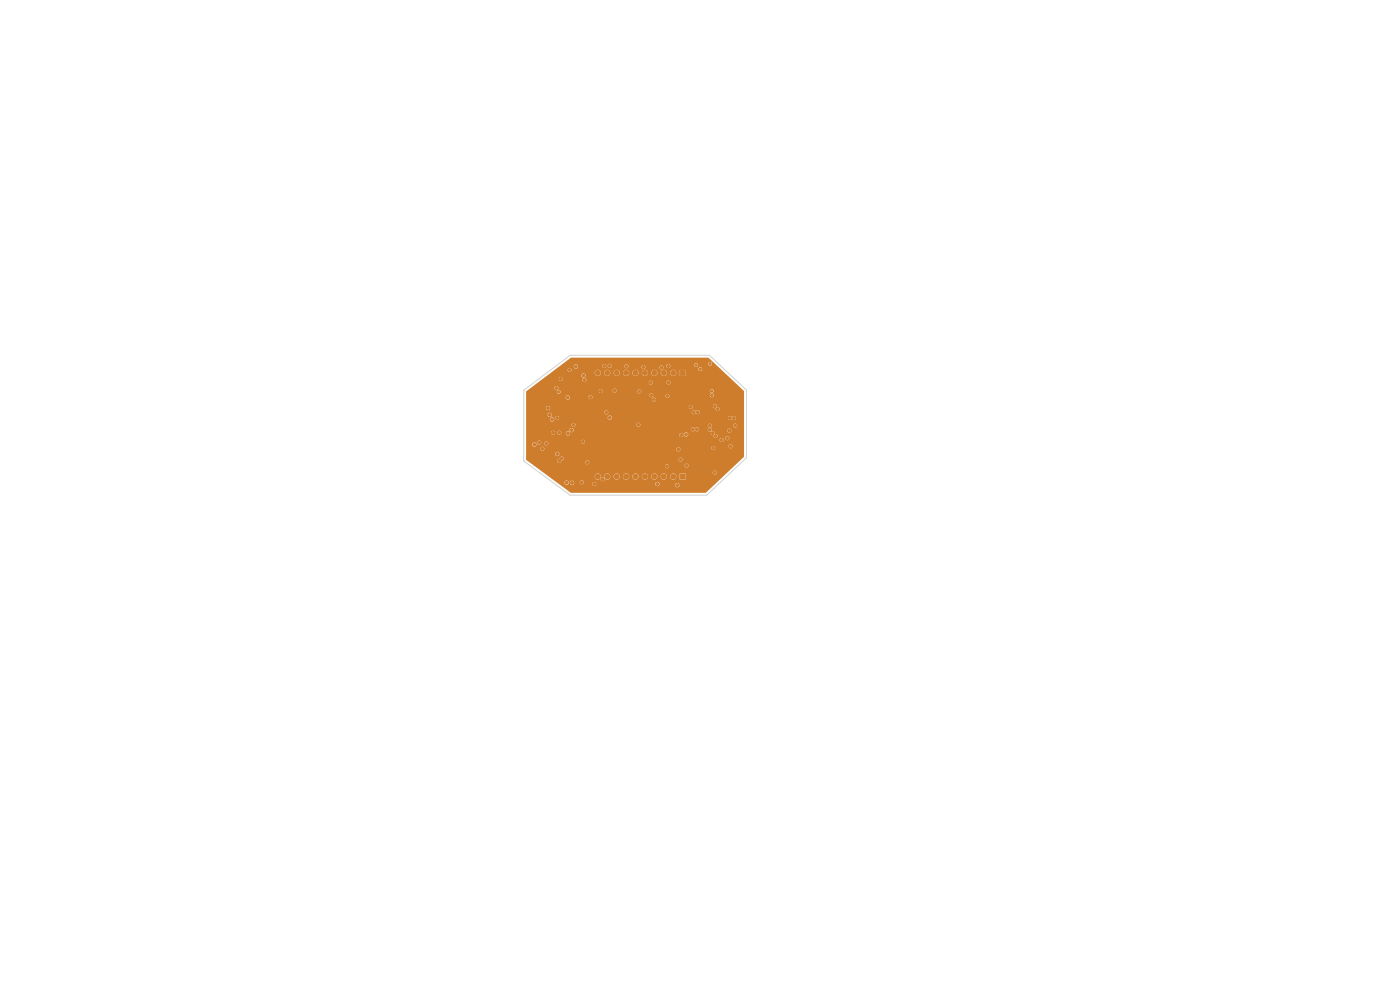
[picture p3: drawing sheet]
<svg xmlns="http://www.w3.org/2000/svg" width="297mm" height="210mm" viewBox="0 0 297 210" stroke-linecap="round" stroke-linejoin="round" font-family="sans-serif">
<g fill="#ce7d2c" stroke="#ce7d2c" stroke-width=".21">
<path d="M144.3 78.6h1v1h-1z"/>
<path d="M144.3 100.6h1v1h-1z"/>
<circle cx="142.8" cy="79.1" r=".53"/>
<circle cx="140.8" cy="79.1" r=".52"/>
<circle cx="138.8" cy="79.1" r=".53"/>
<circle cx="136.8" cy="79.1" r=".53"/>
<circle cx="134.8" cy="79.1" r=".53"/>
<circle cx="132.8" cy="79.1" r=".53"/>
<circle cx="130.8" cy="79.1" r=".53"/>
<circle cx="128.8" cy="79.1" r=".53"/>
<circle cx="126.8" cy="79.1" r=".53"/>
<circle cx="142.8" cy="101.1" r=".53"/>
<circle cx="140.8" cy="101.1" r=".53"/>
<circle cx="138.8" cy="101.1" r=".53"/>
<circle cx="136.8" cy="101.1" r=".53"/>
<circle cx="134.8" cy="101.1" r=".53"/>
<circle cx="132.8" cy="101.1" r=".53"/>
<circle cx="130.8" cy="101.1" r=".53"/>
<circle cx="128.8" cy="101.1" r=".53"/>
<circle cx="126.8" cy="101.1" r=".53"/>
<circle cx="122.2" cy="77.8" r=".3"/>
<circle cx="118.5" cy="83.1" r=".25"/>
<circle cx="121.4" cy="102.4" r=".3"/>
<circle cx="117.1" cy="89" r=".3"/>
<circle cx="143.7" cy="102.9" r=".3"/>
<circle cx="116.3" cy="86.6" r=".3"/>
<circle cx="145.5" cy="92.2" r=".3"/>
<circle cx="113.4" cy="94.3" r=".3"/>
<circle cx="116.6" cy="88" r=".3"/>
<circle cx="120.5" cy="91.9" r=".3"/>
<circle cx="121.3" cy="91.2" r=".3"/>
<circle cx="139.5" cy="102.7" r=".3"/>
<circle cx="118.2" cy="96.3" r=".3"/>
<circle cx="120.2" cy="102.4" r=".3"/>
<circle cx="123.8" cy="79.7" r=".3"/>
<circle cx="120.4" cy="84.3" r=".3"/>
<circle cx="129.4" cy="88.6" r=".3"/>
<circle cx="153.6" cy="85.2" r=".3"/>
<circle cx="123.6" cy="83" r=".3"/>
<circle cx="126" cy="92.2" r=".3"/>
<circle cx="129" cy="98.9" r=".3"/>
<circle cx="129.7" cy="81.9" r=".3"/>
<circle cx="148.2" cy="81.5" r=".25"/>
<circle cx="116.3" cy="90.9" r=".3"/>
<circle cx="126.3" cy="88.9" r=".3"/>
<circle cx="139.4" cy="86.7" r=".3"/>
<circle cx="117.5" cy="87.7" r=".3"/>
<circle cx="155.7" cy="91.6" r=".25"/>
<circle cx="124" cy="78.4" r=".3"/>
<circle cx="119.4" cy="78.2" r=".3"/>
<circle cx="156.6" cy="94.7" r=".25"/>
<circle cx="126" cy="94.6" r=".3"/>
<circle cx="146.1" cy="84.8" r=".25"/>
<circle cx="141.8" cy="82.5" r=".25"/>
<circle cx="143.1" cy="84.1" r=".25"/>
<circle cx="147.3" cy="92.6" r=".3"/>
<circle cx="155.4" cy="92.4" r=".25"/>
<circle cx="150.6" cy="77.2" r=".25"/>
<circle cx="151.6" cy="100.2" r=".3"/>
<circle cx="156" cy="90.3" r=".3"/>
<circle cx="120.8" cy="78.5" r=".3"/>
<circle cx="145.6" cy="98.8" r=".3"/>
<circle cx="144.4" cy="97.5" r=".3"/>
<circle cx="135.4" cy="90.1" r=".3"/>
<circle cx="155" cy="94.7" r=".3"/>
<circle cx="135.6" cy="83" r=".3"/>
<circle cx="154.7" cy="91.3" r=".3"/>
<circle cx="153.1" cy="93.3" r=".3"/>
<circle cx="118.1" cy="82.3" r=".3"/>
<circle cx="119" cy="80.4" r=".3"/>
<circle cx="151.3" cy="95" r=".3"/>
<circle cx="124.6" cy="98.1" r=".3"/>
<circle cx="147.7" cy="77.5" r=".25"/>
<circle cx="151" cy="83.9" r=".25"/>
<circle cx="119.2" cy="97.3" r=".3"/>
<circle cx="118.6" cy="97.8" r=".3"/>
<circle cx="115.9" cy="94.1" r=".3"/>
<circle cx="115.1" cy="95.2" r=".3"/>
<circle cx="114.4" cy="93.9" r=".3"/>
<circle cx="117.3" cy="91.8" r=".3"/>
<circle cx="124" cy="80.6" r=".3"/>
<circle cx="152.3" cy="86.8" r=".3"/>
<circle cx="154.8" cy="88.7" r=".3"/>
<circle cx="123.7" cy="93.7" r=".3"/>
<circle cx="121.7" cy="90.1" r=".3"/>
<circle cx="151.8" cy="92.5" r=".3"/>
<circle cx="147" cy="91.1" r=".3"/>
<circle cx="123.4" cy="102.3" r=".3"/>
<circle cx="126.1" cy="102.7" r=".3"/>
<circle cx="151.2" cy="91.9" r=".3"/>
<circle cx="147.8" cy="91.1" r=".3"/>
<circle cx="151.6" cy="86.2" r=".3"/>
<circle cx="155.7" cy="88.7" r=".3"/>
<circle cx="150.6" cy="90.3" r=".3"/>
<circle cx="148" cy="87.4" r=".3"/>
<circle cx="128.2" cy="77.6" r=".3"/>
<circle cx="132.9" cy="77.7" r=".3"/>
<circle cx="141.8" cy="77.7" r=".3"/>
<circle cx="140.3" cy="77.9" r=".3"/>
<circle cx="146.5" cy="86.3" r=".3"/>
<circle cx="150.6" cy="91.1" r=".3"/>
<circle cx="147.2" cy="87.4" r=".3"/>
<circle cx="118.7" cy="91.8" r=".3"/>
<circle cx="118.2" cy="88.7" r=".3"/>
<circle cx="143.9" cy="95.3" r=".3"/>
<circle cx="130.4" cy="82.8" r=".3"/>
<circle cx="127.5" cy="83" r=".3"/>
<circle cx="127.9" cy="101.6" r=".3"/>
<circle cx="128.6" cy="87.5" r=".3"/>
<circle cx="125.3" cy="84.2" r=".3"/>
<circle cx="129.3" cy="77.6" r=".3"/>
<circle cx="138.1" cy="81.2" r=".3"/>
<circle cx="136.5" cy="77.9" r=".3"/>
<circle cx="141.6" cy="84" r=".3"/>
<circle cx="138.7" cy="84.8" r=".3"/>
<circle cx="141.5" cy="98.9" r=".3"/>
<circle cx="141.8" cy="81.1" r=".3"/>
<circle cx="138.2" cy="83.8" r=".3"/>
<circle cx="144.5" cy="92.3" r=".3"/>
<circle cx="154.3" cy="93" r=".3"/>
<circle cx="148.5" cy="78.3" r=".25"/>
<circle cx="151" cy="83" r=".25"/>
</g>
<path d="M111.6 83l1-.7h5v.1a.42 .42 0 0 0 .7 .3 .42 .42 0 0 0 0-.7 .42 .42 0 0 0-.7 .3h-5l1.6-1.2h23.4v.1a.42 .42 0 0 0 .5 .4 .42 .42 0 0 0 .4-.5h2.9v.1a.42 .42 0 0 0 .7 .3 .42 .42 0 0 0 0-.7 .42 .42 0 0 0-.7 .3l-2.9-.1a.42 .42 0 0 0-.5-.3 .42 .42 0 0 0-.4 .4h-23.4l1-.8h3.3l.1 .3 .3 .2 .4-.2h4.3a.42 .42 0 0 0 .5 .4 .42 .42 0 0 0 .2-.7 .42 .42 0 0 0-.7 .2v.1h-4.3a.42 .42 0 0 0-.2-.6 .42 .42 0 0 0-.6 .3h-3.3l1-.7h7.1v.1a.45 .45 0 0 0 .7 .3 .45 .45 0 0 0 0-.7 .45 .45 0 0 0-.7 .3h-7.1l.7-.6h9.3a.65 .65 0 0 0 .6 .7 .65 .65 0 0 0 .7-.7h.7v.2a.65 .65 0 0 0 .7 .5 .65 .65 0 0 0 .6-.7h.7v.2a.65 .65 0 0 0 .7 .5 .65 .65 0 0 0 .6-.7h.7v.2a.65 .65 0 0 0 .7 .5 .65 .65 0 0 0 .6-.7h.7v.2a.65 .65 0 0 0 .7 .5 .65 .65 0 0 0 .6-.7h.7v.2a.65 .65 0 0 0 .7 .5 .65 .65 0 0 0 .6-.7h.7v.2a.65 .65 0 0 0 .7 .5 .65 .65 0 0 0 .6-.7h.7v.2a.65 .65 0 0 0 .7 .5 .65 .65 0 0 0 .6-.7h.7l.1 .5a.65 .65 0 0 0 .9 .1l1.6 .1 .1-.2v.2h.5v-.6l-.2-.1h.2v-.5h-.5l-.1 .2v-.2h-.5l-.1 .5 .2 .1h-.2v.5h-1a.65 .65 0 0 0-.1-1.1 .65 .65 0 0 0-.9 .5h-.7a.65 .65 0 0 0-.7-.6 .65 .65 0 0 0-.6 .6h-.7a.65 .65 0 0 0-.7-.6 .65 .65 0 0 0-.6 .6h-.7a.65 .65 0 0 0-.7-.6 .65 .65 0 0 0-.6 .6h-.7a.65 .65 0 0 0-.7-.6 .65 .65 0 0 0-.6 .6h-.7a.65 .65 0 0 0-.7-.6 .65 .65 0 0 0-.6 .6h-.7a.65 .65 0 0 0-.7-.6 .65 .65 0 0 0-.6 .6h-.7a.65 .65 0 0 0-.7-.6 .65 .65 0 0 0-.6 .6h-.7a.65 .65 0 0 0-.7-.6 .65 .65 0 0 0-.6 .6h-9.3l.8-.6h2.7a.42 .42 0 0 0 .6 .5 .42 .42 0 0 0 .1-.7 .42 .42 0 0 0-.7 .1l-2.7 .1 1-.7h3v.1a.45 .45 0 0 0 .6 .4 .45 .45 0 0 0 .3-.6h5.2v.1a.42 .42 0 0 0 .5 .4 .42 .42 0 0 0 .3-.6l.3 .1a.42 .42 0 0 0 .4 .4 .42 .42 0 0 0 .5-.4h2.7v.1a.42 .42 0 0 0 .4 .4 .42 .42 0 0 0 .4-.3h2.8v.1a.42 .42 0 0 0 .4 .4 .42 .42 0 0 0 .4-.4h3l.1 .3 .3 .2 7.8-.1a.4 .4 0 0 0 .6 .4 .4 .4 0 0 0 .1-.7 .4 .4 0 0 0-.6 .2l-7.6 .1 .1-.4-.1-.3h.8v.1a.42 .42 0 0 0 .6 .4 .42 .42 0 0 0 .1-.7l5.2 .1a.4 .4 0 0 0 .6 .3 .4 .4 0 0 0 0-.7l2.3 .1a.4 .4 0 0 0 .7 .3 .4 .4 0 0 0 0-.7 .4 .4 0 0 0-.7 .3h-2.6l-.3 .3h-5.2a.42 .42 0 0 0-.4-.2 .42 .42 0 0 0-.3 .4h-.8a.42 .42 0 0 0-.7 .3h-3l-.1-.4a.42 .42 0 0 0-.7 .3h-2.8a.42 .42 0 0 0-.3-.5 .42 .42 0 0 0-.5 .3h-2.7l-.1-.3a.42 .42 0 0 0-.5-.1 .42 .42 0 0 0-.3 .3h-.3l-.1-.1a.42 .42 0 0 0-.4-.2 .42 .42 0 0 0-.3 .4h-5.2l-.1-.2a.45 .45 0 0 0-.8 .3h-3l2.4-1.8h29.2l7.5 7.1v13.9l-8.1 7.6h-28.6l-3-2.2h1.7a.45 .45 0 0 0 .4 .5 .45 .45 0 0 0 .5-.4h.2v.1a.45 .45 0 0 0 .6 .4 .45 .45 0 0 0 .3-.6h1.2l.1 .3 .3 .1 .3-.1h1.9a.42 .42 0 0 0 .4 .5 .42 .42 0 0 0 .5-.5h12.5l.1 .4 .3 .1 .5-.3h3.3v.2a.45 .45 0 0 0 .7 .3 .45 .45 0 0 0 0-.8 .45 .45 0 0 0-.7 .3h-3.3l-.1-.4a.45 .45 0 0 0-.5-.2 .45 .45 0 0 0-.3 .4h-12.5a.42 .42 0 0 0-.5-.4 .42 .42 0 0 0-.4 .4h-1.8a.42 .42 0 0 0-.2-.7 .42 .42 0 0 0-.6 .4l-1.2-.1a.45 .45 0 0 0-.5-.2 .45 .45 0 0 0-.4 .4h-.2l-.2-.4a.45 .45 0 0 0-.7 .3h-1.7l-1.8-1.3h9.9l.1 .5a.88 .88 0 0 0 1.1 .1 .45 .45 0 0 0 .5 .5 .45 .45 0 0 0 .4-.6l.1 .1a.65 .65 0 0 0 .7 .1 .65 .65 0 0 0 .4-.7h.7v.1a.65 .65 0 0 0 .7 .6 .65 .65 0 0 0 .6-.7h.7v.1a.65 .65 0 0 0 .7 .6 .65 .65 0 0 0 .6-.7h.7v.1a.65 .65 0 0 0 .7 .6 .65 .65 0 0 0 .6-.7h.7v.1a.65 .65 0 0 0 .7 .6 .65 .65 0 0 0 .6-.7h.7v.1a.65 .65 0 0 0 .7 .6 .65 .65 0 0 0 .6-.7h.7v.1a.65 .65 0 0 0 .7 .6 .65 .65 0 0 0 .6-.7h.7v.1a.65 .65 0 0 0 .7 .6 .65 .65 0 0 0 .6-.7h.7v.7h1.3l-.1-1.3h-1.2v.6h-.7a.65 .65 0 0 0-.7-.6 .65 .65 0 0 0-.6 .6h-.7l-.2-.3-.3-.2a.65 .65 0 0 0-.8 .5h-.7l-.2-.3-.3-.2a.65 .65 0 0 0-.8 .5h-.7l-.2-.3-.3-.2a.65 .65 0 0 0-.8 .5h-.7l-.2-.3-.3-.2a.65 .65 0 0 0-.8 .5h-.7l-.2-.3-.3-.2a.65 .65 0 0 0-.8 .5h-.7l-.2-.3-.3-.2a.65 .65 0 0 0-.8 .5h-.7l-.1-.1a.68 .68 0 0 0-.8-.4 .68 .68 0 0 0-.4 .8h-.1a.42 .42 0 0 0-.7 .3h-.2a.65 .65 0 0 0-.1-1.1 .65 .65 0 0 0-.9 .5h-9.9l-1.1-.8h36v.1a.42 .42 0 0 0 .6 .3 .42 .42 0 0 0 0-.7 .42 .42 0 0 0-.6 .3h-36l-1.8-1.3h27.7a.42 .42 0 0 0 .5 .4 .42 .42 0 0 0 .3-.6h3.3v.1a.42 .42 0 0 0 .7 .3 .42 .42 0 0 0 0-.7 .42 .42 0 0 0-.7 .3h-3.4a.42 .42 0 0 0-.4-.2 .42 .42 0 0 0-.3 .4h-27.7l-1.5-1.2h6.3l.1 .3 .3 .2 .4-.2h5.2a.42 .42 0 0 0 .5 .5 .42 .42 0 0 0 .2-.7 .42 .42 0 0 0-.7 .1v.1h-5.2l.1-.3 .5-.3h24.3v.1a.42 .42 0 0 0 .7 .4 .42 .42 0 0 0 0-.8 .42 .42 0 0 0-.7 .3h-24.3a.44 .44 0 0 0-.4-.6 .44 .44 0 0 0-.5 .6h-.3l-.2 .3h-6.3l-.3-.2v-1.3h6.2a.45 .45 0 0 0 .6 .5 .45 .45 0 0 0 .2-.7 .45 .45 0 0 0-.8 .1v.1h-6.2v-1.1h3a.42 .42 0 0 0 .4 .5 .42 .42 0 0 0 .5-.3h28v.1a.42 .42 0 0 0 .7 .3 .42 .42 0 0 0-.1-.7h6.8v.1a.42 .42 0 0 0 .7 .3 .42 .42 0 0 0-.2-.8h3.2v.1a.42 .42 0 0 0 .6 .3 .42 .42 0 0 0 0-.7 .42 .42 0 0 0-.6 .3h-3.3l-.4 .4-7-.1-.4 .4h-28a.42 .42 0 0 0-.4-.5 .42 .42 0 0 0-.5 .3h-3v-.8h1.3v.1a.45 .45 0 0 0 .7 .3 .45 .45 0 0 0 0-.8 .45 .45 0 0 0-.7 .4h-1.3v-.5h2.4l.1 .3 .2 .2 .5-.3h.7a.42 .42 0 0 0 .3 .5 .42 .42 0 0 0 .5-.3 .42 .42 0 0 0-.3-.5h7.2v.1a.42 .42 0 0 0 .7 .3 .42 .42 0 0 0 0-.7 .42 .42 0 0 0-.7 .3l-7.3-.1-.4 .4h-.7v-.2a.42 .42 0 0 0-.4-.3 .42 .42 0 0 0-.4 .3h-2.4v-.5h41v.1a.42 .42 0 0 0 .7 .3 .42 .42 0 0 0 0-.7 .42 .42 0 0 0-.7 .3h-41v-.4h42.3v.1a.42 .42 0 0 0 .6 .3 .42 .42 0 0 0 0-.7 .42 .42 0 0 0-.6 .3h-42.3v-1.1h5.3v.1a.42 .42 0 0 0 .5 .3 .42 .42 0 0 0 .3-.5h.5v.1a.42 .42 0 0 0 .4 .4 .42 .42 0 0 0 .5-.3h.9l.1 .3 .3 .2 .4-.2h23.3a.42 .42 0 0 0 .5 .5 .42 .42 0 0 0 .3-.6l.2 .1a.45 .45 0 0 0 .7 .4 .45 .45 0 0 0 .1-.8h4.9l.2 .4 .4 .1a.45 .45 0 0 0 .5 .6 .45 .45 0 0 0 .4-.6 .45 .45 0 0 0-.7-.3 .43 .43 0 0 0-.3-.5 .43 .43 0 0 0-.5 .3h-5a.45 .45 0 0 0-.7 .3l-.2-.1a.42 .42 0 0 0-.5-.1 .42 .42 0 0 0-.3 .3h-23.2a.45 .45 0 0 0-.2-.7 .45 .45 0 0 0-.7 .4h-.9l-.1-.3a.42 .42 0 0 0-.4-.2 .42 .42 0 0 0-.4 .3h-.5a.42 .42 0 0 0-.4-.3 .42 .42 0 0 0-.4 .4h-5.3v-.6h9.2v.1a.45 .45 0 0 0 .6 .4 .45 .45 0 0 0 .3-.7h24.9v.3l.3 .2 .5-.3a.45 .45 0 0 0 .7 .2 .45 .45 0 0 0 0-.7 .45 .45 0 0 0-.7 .2 .43 .43 0 0 0-.5-.2 .43 .43 0 0 0-.3 .3h-25a.45 .45 0 0 0-.4-.2 .45 .45 0 0 0-.4 .4h-9.2v-1.1h9.7v.1a.42 .42 0 0 0 .5 .4 .42 .42 0 0 0 .3-.6h12.9l.1 .3 .3 .2 .4-.3h14.3l.3 .5a.44 .44 0 0 0-.2 .7 .44 .44 0 0 0 .8-.1h3.3v.1a.42 .42 0 0 0 .7 .3 .42 .42 0 0 0 0-.7 .42 .42 0 0 0-.7 .3h-3.3v-.3l-.3-.3 .3-.5h4.6a.42 .42 0 0 0 .5 .5 .42 .42 0 0 0 .2-.7 .42 .42 0 0 0-.7 .1v.1h-4.6a.42 .42 0 0 0-.4-.3 .42 .42 0 0 0-.5 .3h-14.3a.42 .42 0 0 0-.3-.5 .42 .42 0 0 0-.5 .3h-12.9a.42 .42 0 0 0-.5-.3 .42 .42 0 0 0-.3 .4h-9.7v-1.2h5.1v.2a.45 .45 0 0 0 .7 .3 .45 .45 0 0 0-.1-.8h.5v.1a.42 .42 0 0 0 .5 .4 .42 .42 0 0 0 .3-.6h10.3v.2a.45 .45 0 0 0 .5 .3 .45 .45 0 0 0 .4-.4h24.6v.1a.46 .46 0 0 0 .4 .4 .46 .46 0 0 0 .5-.3 .44 .44 0 0 0 .7 .1 .44 .44 0 0 0-.1-.7 .44 .44 0 0 0-.7 .3l-.1-.2a.42 .42 0 0 0-.7 .3l-24.6-.1a.45 .45 0 0 0-.4-.4 .45 .45 0 0 0-.5 .4h-10.3a.42 .42 0 0 0-.5-.3 .42 .42 0 0 0-.3 .4h-.9l-.2 .3h-5.1v-.9h4.6a.45 .45 0 0 0 .6 .4 .45 .45 0 0 0 .2-.7 .45 .45 0 0 0-.8 .1v.2h-4.6v-.6h16.6a.42 .42 0 0 0 .4 .5 .42 .42 0 0 0 .4-.5h17.8v.1a.46 .46 0 0 0 .4 .4 .46 .46 0 0 0 .4-.3 .45 .45 0 0 0 .7 .1 .45 .45 0 0 0-.1-.7 .45 .45 0 0 0-.6 .3 .43 .43 0 0 0-.5-.3 .43 .43 0 0 0-.3 .4l-17.8-.1a.42 .42 0 0 0-.4-.2 .42 .42 0 0 0-.4 .3h-16.6v-.9h4.2v.1a.45 .45 0 0 0 .6 .4 .45 .45 0 0 0 .2-.7h29.5v.1a.42 .42 0 0 0 .6 .3 .42 .42 0 0 0 .2-.6h4.3l.2 .4 .5 .1a.46 .46 0 0 0 .4 .6 .46 .46 0 0 0 .4-.6 .46 .46 0 0 0-.7-.3l.1-.1a.42 .42 0 0 0-.4-.5 .42 .42 0 0 0-.5 .4h-4.3a.42 .42 0 0 0-.5-.2 .42 .42 0 0 0-.3 .4l-29.6-.1a.45 .45 0 0 0-.7 .3h-4.2v-2.2h8.4l.1 .3 .3 .2 17.9-.1a.42 .42 0 0 0 .6 .5 .42 .42 0 0 0 .1-.7 .42 .42 0 0 0-.7 .1v.1h-17.6l.2-.5h4v.1a.42 .42 0 0 0 .6 .3 .42 .42 0 0 0 0-.7 .42 .42 0 0 0-.6 .3h-4a.45 .45 0 0 0-.5-.3 .45 .45 0 0 0-.4 .4h-8.4v-.5h26.1v.1a.42 .42 0 0 0 .4 .4 .42 .42 0 0 0 .5-.4h2.6v.1a.42 .42 0 0 0 .5 .4 .42 .42 0 0 0 .3-.6l8.6 .1a.4 .4 0 0 0 .6 .3 .4 .4 0 0 0 0-.7 .4 .4 0 0 0-.6 .3l-8.7-.1a.42 .42 0 0 0-.4-.1 .42 .42 0 0 0-.3 .3h-2.6l-.2-.4a.42 .42 0 0 0-.7 .3h-26.1v-.7l6.5 .1a.4 .4 0 0 0 .6 .3 .4 .4 0 0 0 .2-.6h8.1v.1a.42 .42 0 0 0 .6 .4 .42 .42 0 0 0 .3-.6h2.1v.3l.3 .2 .5-.3h4.4a.42 .42 0 0 0 .5 .5 .42 .42 0 0 0 .3-.6l14.6 .1a.4 .4 0 0 0 .6 .3 .4 .4 0 0 0 0-.7 .4 .4 0 0 0-.6 .3h-14.6v-.1a.42 .42 0 0 0-.5-.2 .42 .42 0 0 0-.3 .4h-4.4a.42 .42 0 0 0-.3-.6 .42 .42 0 0 0-.5 .4l-2.2-.1a.42 .42 0 0 0-.4-.2 .42 .42 0 0 0-.4 .4h-8.1a.4 .4 0 0 0-.5-.2 .4 .4 0 0 0-.3 .4z" fill="#ce7d2c"/>
<path d="M111.1 82.8l9.9-7.4h29.5l7.8 7.3v14.4l-8.4 7.9h-29l-9.8-7.2z" fill="none" stroke="#d0d2cd" stroke-width=".21"/>
</svg>
